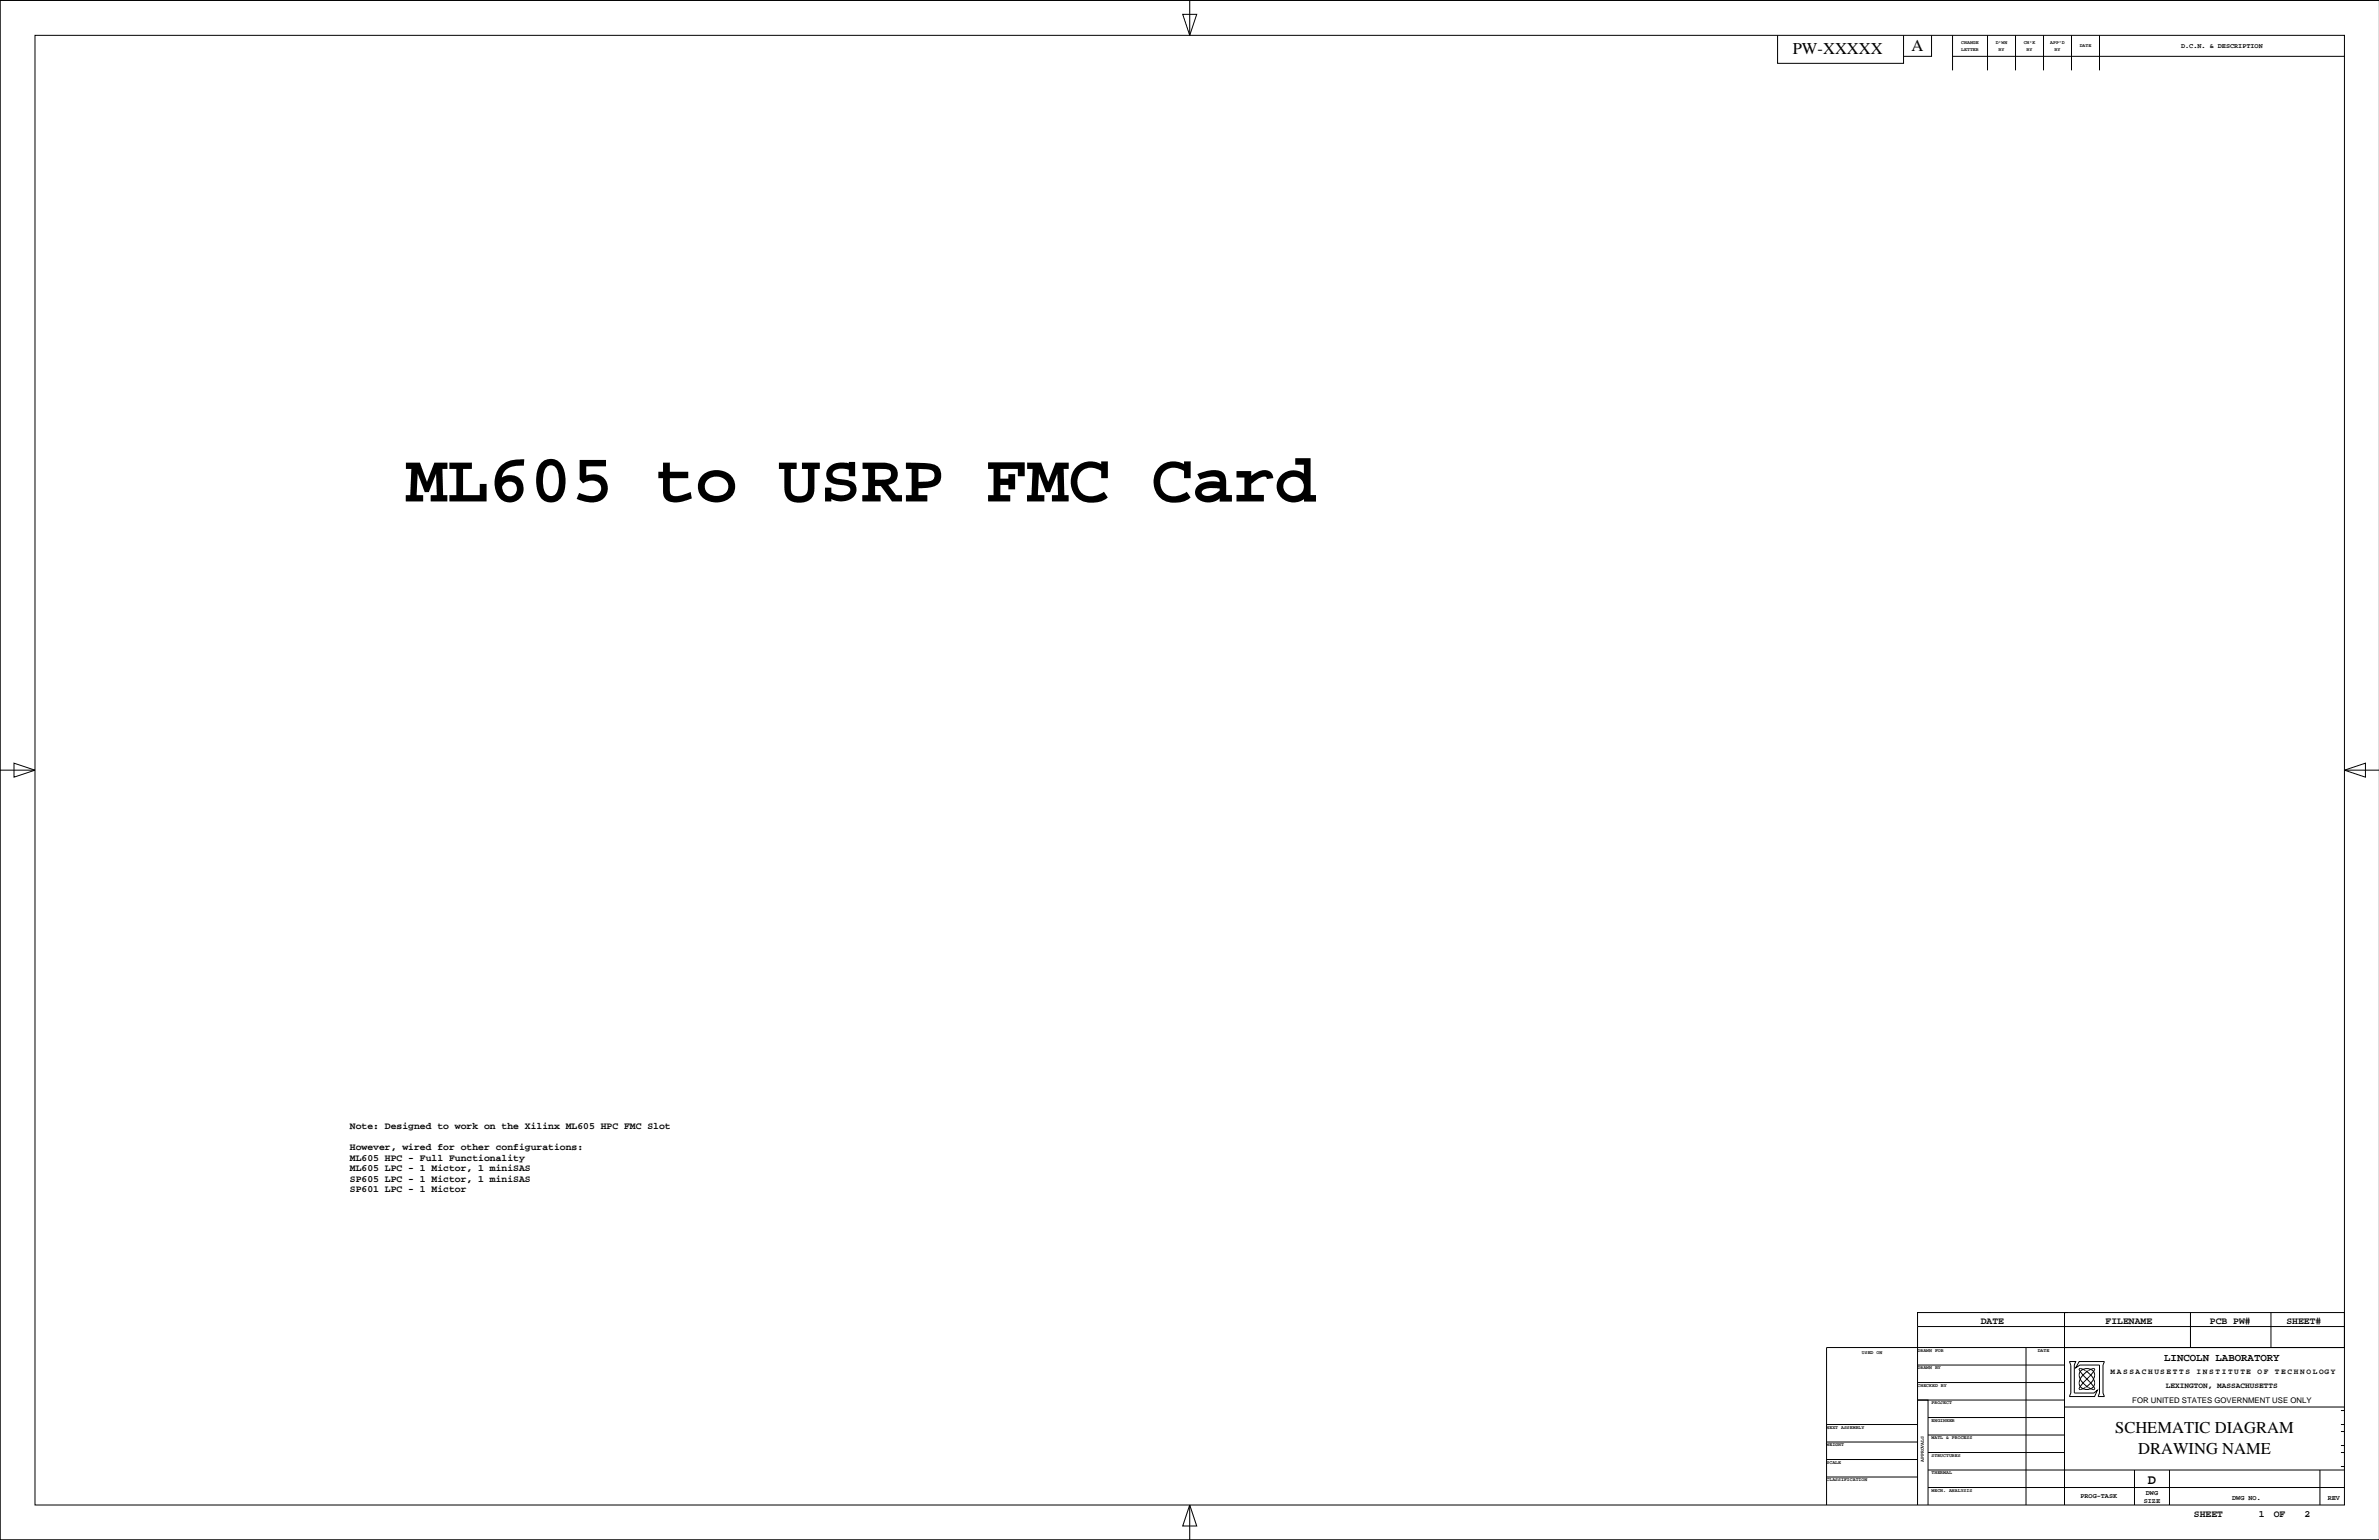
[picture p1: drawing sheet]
<svg xmlns="http://www.w3.org/2000/svg" width="863mm" height="559mm" viewBox="0 0 863 559" stroke-linecap="round" stroke-linejoin="round" font-family="sans-serif">
<defs><g id="words">
<text font-size="25" x="147.3" y="181.9">ML605 to USRP FMC Card</text>
<g font-size="6">
<text x="650.5" y="19.6">PW-XXXXX</text>
<text x="693.6" y="18.6">A</text>
<text x="767.5" y="520.2">SCHEMATIC DIAGRAM</text>
<text x="775.9" y="527.8">DRAWING NAME</text>
</g>
<text font-size="4.9" x="779.4" y="538.6">D</text>
<text font-size="3.9" x="785.3" y="493.9">LINCOLN LABORATORY</text>
<g font-size="3.5">
<text x="127" y="409.7">Note: Designed to work on the Xilinx ML605 HPC FMC Slot</text>
<text x="127" y="417.4">However, wired for other configurations:</text>
<text x="127" y="421.2">ML605 HPC - Full Functionality</text>
<text x="127" y="425">ML605 LPC - 1 Mictor, 1 miniSAS</text>
<text x="127" y="428.8">SP605 LPC - 1 Mictor, 1 miniSAS</text>
<text x="127" y="432.6">SP601 LPC - 1 Mictor</text>
<text x="718.7" y="480.3">DATE</text>
<text x="764" y="480.3">FILENAME</text>
<text x="801.9" y="480.3">PCB PW#</text>
<text x="829.6" y="480.3">SHEET#</text>
<text x="796.1" y="550.4">SHEET</text>
<text x="819.7" y="550.3">1</text>
<text x="825.1" y="550.4">OF</text>
<text x="836.2" y="550.4">2</text>
</g>
<g font-size="2.8">
<text x="765.8" y="498.6">M A S S A C H US E T T S</text>
<text x="785.9" y="503.7">LEXINGTON, MASSACHUSETTS</text>
<text x="797" y="498.6">I N S T I T U TE</text>
<text x="819.1" y="498.6">O F</text>
<text x="825.5" y="498.6">T E C H N O L OG Y</text>
<text x="773.7" y="509">FOR UNITED STATES GOVERNMENT USE ONLY</text>
</g>
<g font-size="2.5">
<text x="791.4" y="17.3">D.C.N. &amp; DESCRIPTION</text>
<text x="754.9" y="543.5">PROG-TASK</text>
<text x="777.9" y="545.5">SIZE</text>
<text x="778.6" y="542.5">DWG</text>
<text x="810" y="544.3">DWG NO.</text>
<text x="844.7" y="544.3">REV</text>
</g>
<g font-size="1.8">
<text x="711.7" y="15.9">CHANGE</text>
<text x="724.2" y="15.9">D'WN</text>
<text x="734.3" y="15.9">CH'K</text>
<text x="743.9" y="15.9">APP'D</text>
<text x="754.6" y="17.1">DATE</text>
<text x="711.7" y="18.4">LETTER</text>
<text x="725.2" y="18.4">BY</text>
<text x="735.4" y="18.4">BY</text>
<text x="745.5" y="18.4">BY</text>
<text x="675.6" y="491.5">USED ON</text>
<text x="695.8" y="490.4">DRAWN FOR</text>
<text x="739.4" y="490.7">DATE</text>
<text x="695.8" y="496.8">DRAWN BY</text>
<text x="695.8" y="503.1">CHECKED BY</text>
<text x="700.9" y="509.5">PROJECT</text>
<text x="700.9" y="515.8">ENGINEER</text>
<text x="662.8" y="518.4">NEXT ASSEMBLY</text>
<text x="662.8" y="524.7">WEIGHT</text>
<text x="700.9" y="522.2">MATL &amp; PROCESS</text>
<text x="662.8" y="531.1">SCALE</text>
<text x="698.1" y="530.6" transform="rotate(-90 698.1 530.6)">APPROVALS</text>
<text x="700.9" y="528.5">STRUCTURES</text>
<text x="662.8" y="537.4">CLASSIFICATION</text>
<text x="700.9" y="534.9">THERMAL</text>
<text x="700.9" y="541.2">MECH. ANALYSIS</text>
</g>
</g></defs>
<g fill="none" stroke="#000" stroke-width=".36">
<path d="M12.7 12.8h838v533.3h-838zM429.2 5.2h5l-2.5 7.6zM431.7 .1v12.7M645 12.8v10.2h45.7v-10.2M700.9 12.8v7.6h-10.2M708.5 12.8v12.7M721.2 12.8v12.7M731.4 12.8v12.7M741.5 12.8v12.7M751.7 12.8v12.7M761.8 12.8v12.7M863.3 .1h-863.3v558.7h863.3"/>
<path d="M708.5 20.4h142.2M0 279.5h12.7M5.1 276.9l7.6 2.6-7.6 2.5zM850.7 279.5l7.6-2.6v5.1zM850.7 279.5h12.6M721.2 476.3h29.2M722.5 476.3h-26.7v5M749.1 476.3h101.6v12.7h-101.6zM794.8 476.3v12.7M824 476.3v12.7M695.8 481.3h154.9M695.8 481.3v64.8"/>
<path d="M695.8 495.3h53.3M735.2 489v57.1M749.1 489v57.1M750.9 494h2.3l-.5 1.3v10.2h7.1l1.3-1-1.1 2.2h-9.1l.5-1.2v-10.2zM754.5 494h9.1l-.5 1.3v10.2l.5 1.2h-2.3l.5-1.2v-10.2h-7.1l-1.5 1zM756.7 497.3l-1.7-.7-.4 .1a3.6 3.6 0 0 0 1.6 2.7l2.4 2.4 1.4 1.8M756.8 497.4l2.3 2M757.7 497.4l-.8 .6a4.3 4.3 0 0 0-2.1 5.1l.7 .6M757.8 497.3l1.7-.7 .5 .1a3.6 3.6 0 0 1-1.7 2.7l-2.4 2.4-1.4 1.8M759 499.4a2.79 2.79 0 0 1 0 4.3M850.7 489h-187.9v57.1M662.8 516.9h33"/>
<path d="M695.8 501.7h53.3M699.6 514.4h49.5M749.1 508h-53.3h3.8v38.1M749.1 510.6h101.6M755.5 503.7l1.8 .5 1.7-.5M756.7 503.5l-1.9 .7-.3-.5M757.8 503.5l1.9 .7 .3-.5M759 501.4a2.75 2.75 0 0 0 .7-3.7 2.75 2.75 0 0 0-3.7-.9 2.7 2.7 0 0 0-.5 4.6l2.2 2M759.1 501.4l-2.3 2M849.4 519.4h1.3M849.4 511.8h1.3M849.4 516.9h1.3"/>
<path d="M662.8 529.6h33M662.8 535.9h33M662.8 523.2h33M699.6 520.7h49.5M699.6 527.1h49.5M699.6 539.8h151.1M699.6 533.4h151.1M774.5 533.4v12.7M787.2 533.4v12.7M841.8 533.4v12.7M849.4 532.1h1.3M849.4 527.1h1.3"/>
<path d="M849.4 524.5h1.3M431.7 546.1l2.5 7.6h-5zM431.7 546.1v12.7"/>
</g>
<use href="#words"/>
</svg>
